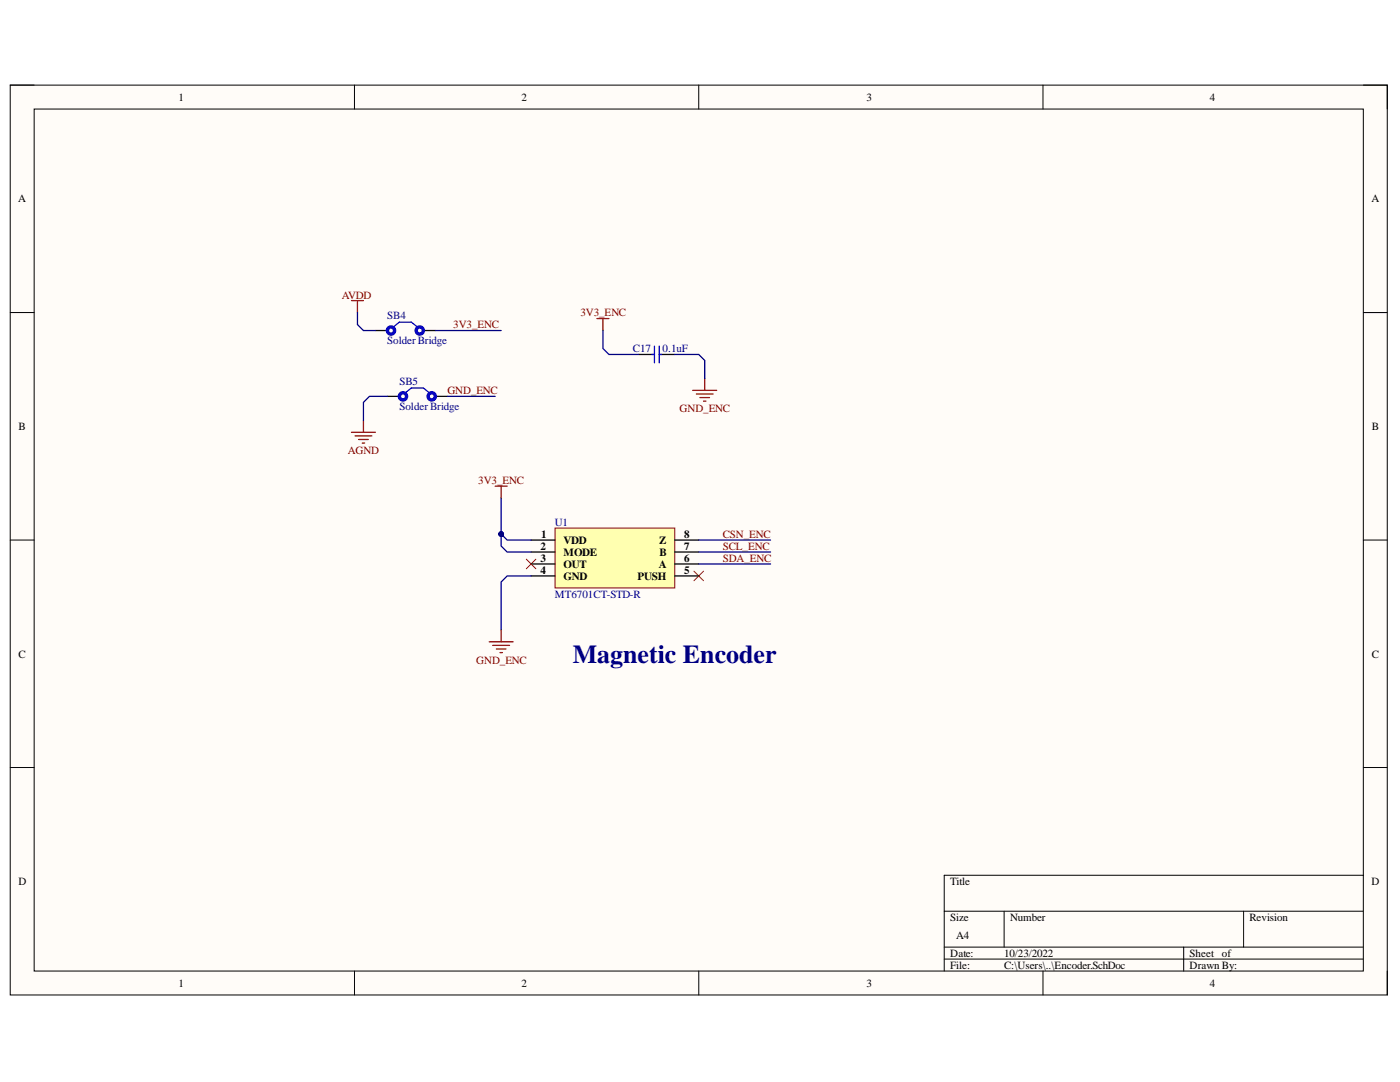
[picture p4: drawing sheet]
<svg xmlns="http://www.w3.org/2000/svg" width="279mm" height="216mm" viewBox="0 0 279 216" stroke-linecap="round" stroke-linejoin="round" font-family="sans-serif">
<defs><g id="words">
<text font-size="5.2" fill="#000080" x="114.3" y="132.3">Magnetic Encoder</text>
<g font-size="2.2">
<text x="35.6" y="20.1">1</text>
<text x="104.1" y="20.1">2</text>
<text x="172.9" y="20.1">3</text>
<text x="241.5" y="20.1">4</text>
<text x="3.6" y="40.4">A</text>
<text x="273.7" y="40.4">A</text>
<text x="3.7" y="85.8">B</text>
<text x="273.8" y="85.8">B</text>
<text x="108" y="107.3">1</text>
<text x="136.5" y="107.3">8</text>
<text x="107.9" y="109.7">2</text>
<text x="107.9" y="112.1">3</text>
<text x="112.5" y="108.5">VDD</text>
<text x="112.5" y="110.9">MODE</text>
<text x="112.5" y="113.3">OUT</text>
<text x="131.5" y="113.3">A</text>
<text x="131.6" y="108.5">Z</text>
<text x="131.6" y="110.9">B</text>
<text x="136.5" y="109.7">7</text>
<text x="136.5" y="112.1">6</text>
<text x="107.9" y="114.5">4</text>
<text x="112.5" y="115.7">GND</text>
<text x="127.2" y="115.7">PUSH</text>
<text x="136.5" y="114.5">5</text>
<text x="3.7" y="131.3">C</text>
<text x="273.8" y="131.3">C</text>
<text x="3.7" y="176.6">D</text>
<text x="189.6" y="176.6">Title</text>
<text x="273.7" y="176.6">D</text>
<text x="189.6" y="183.7">Size</text>
<text x="201.6" y="183.7">Number</text>
<text x="249.3" y="183.7">Revision</text>
<text x="189.6" y="190.9">Date:</text>
<text x="190.8" y="187.4">A4</text>
<text x="200.4" y="190.9">10/23/2022</text>
<text x="237.4" y="190.9">Sheet of</text>
<text x="35.6" y="196.9">1</text>
<text x="104.1" y="196.9">2</text>
<text x="172.9" y="196.9">3</text>
<text x="189.6" y="193.3">File:</text>
<text x="200.4" y="193.3">C:\Users\..\Encoder.SchDoc</text>
<text x="237.4" y="193.3">Drawn By:</text>
<text x="241.5" y="196.9">4</text>
</g>
<g font-size="2.2" fill="#800000">
<text x="68.2" y="59.6">AVDD</text>
<text x="90.5" y="65.5">3V3_ENC</text>
<text x="115.8" y="63.1">3V3_ENC</text>
<text x="89.3" y="78.7">GND_ENC</text>
<text x="135.6" y="82.2">GND_ENC</text>
<text x="69.4" y="90.6">AGND</text>
<text x="95.5" y="96.6">3V3_ENC</text>
<text x="144.2" y="107.3">CSN_ENC</text>
<text x="144.2" y="109.7">SCL_ENC</text>
<text x="144.2" y="112.1">SDA_ENC</text>
<text x="95" y="132.4">GND_ENC</text>
</g>
<g font-size="2.2" fill="#000080">
<text x="77.3" y="63.6">SB4</text>
<text x="77.3" y="68.6">SolderBridge</text>
<text x="126.3" y="70.3">C17</text>
<text x="132.2" y="70.3">0.1uF</text>
<text x="79.7" y="76.7">SB5</text>
<text x="79.7" y="81.7">SolderBridge</text>
<text x="110.8" y="105">U1</text>
<text x="110.8" y="119.3">MT6701CT-STD-R</text>
</g>
</g></defs>
<path d="M2 17h274.9v181.5h-274.9z" fill-rule="evenodd" fill="#fffcf8"/>
<path d="M2 17h274.9v181.5h-274.9z" fill="none" stroke="#000" stroke-width=".2"/>
<path d="M6.8 21.8h265.3v172h-265.3z" fill-rule="evenodd" fill="#fffcf8"/>
<g fill="none" stroke="#000" stroke-width=".2">
<path d="M2 17h4.8M70.7 17v4.8M139.4 17v4.8M208.2 17v4.8M272.1 17h4.8v4.8M6.8 21.8h265.3v172h-265.3zM2 62.4h4.8M272.1 62.4h4.8M2 107.8h4.8M272.1 107.8h4.8M2 153.1h4.8M272.1 153.1h4.8"/>
<path d="M272.1 174.6h-83.7v19.2M70.7 193.8v4.7M139.5 193.8v4.7M188.4 181.8h83.7M188.4 189h83.7M188.4 191.4h83.7M200.4 181.8v7.2M208.2 193.8v4.7M236.2 189v4.8M248.2 181.8v7.2M276.9 193.8v4.7"/>
</g>
<path d="M74.9 66h2.4M77.3 79.1h2.4M84.5 66h2.4M86.9 79.1h2.4M127.5 70.7h3.1M131.6 70.7h3.1" fill="none" stroke="#000" stroke-width=".25"/>
<path d="M78.5 65.2l1.2-.9h2.4l1.2 .9M80.9 78.4l1.2-1h2.4l1.2 1M130.1 70.7h.5M130.6 69.1v3.3M131.6 69.1v3.3M131.6 70.7h.4" fill="none" stroke="#00f" stroke-width=".25"/>
<g fill="none" stroke="#800000" stroke-width=".25">
<path d="M70.1 60h2.4M71.3 60v2.4M119.1 63.6h2.4M120.3 63.6v2.4M138.3 77.9h4.7M139 78.6h3.3M139.7 79.3h1.9M140.6 75.5v2.4M70.1 86.3h4.8M70.9 87h3.3M71.6 87.7h1.9M72.3 88.4h.5"/>
<path d="M72.5 83.9v2.4M98.8 97h2.4M100 97v2.4M140.4 80h.5M97.6 128.1h4.8M98.3 128.8h3.4M99.1 129.5h1.9M99.8 130.2h.5M100 125.7v2.4"/>
</g>
<g fill="none" stroke="#00f" stroke-width=".68">
<circle cx="78" cy="66" r=".72"/>
<circle cx="80.4" cy="79.1" r=".72"/>
<circle cx="83.8" cy="66" r=".72"/>
<circle cx="86.2" cy="79.1" r=".72"/>
</g>
<path d="M105 111.6l1.9 1.9M106.9 111.6l-1.9 1.9M138.5 114l1.9 1.9M140.4 114l-1.9 1.9" fill="none" stroke="#f00" stroke-width=".2"/>
<path d="M110.8 105.4h23.9v11.9h-23.9z" fill-rule="evenodd" fill="#ffffb0"/>
<path d="M110.8 105.4h23.9v11.9h-23.9z" fill="none" stroke="#800000" stroke-width=".2"/>
<path d="M106 107.8h4.8M106 110.1h4.8M106 112.5h4.8M106 114.9h4.8M134.7 107.8h4.7M134.7 110.1h4.7M134.7 112.5h4.7M134.7 114.9h4.7" fill="none" stroke="#000" stroke-width=".25"/>
<path d="M100 99.4v7.2l1.2 1.2h4.8" fill="none" stroke="#000080" stroke-width=".25"/>
<circle cx="100" cy="106.6" r=".48" fill="#000080"/>
<circle cx="100" cy="106.6" r=".48" fill="none" stroke="#000080" stroke-width=".2"/>
<path d="M71.3 62.4v2.4l1.2 1.2h2.4M77.3 79.1h-3.6l-1.2 1.2v3.6M86.9 66h13.1M89.3 79.1h9.5M120.3 66v3.5l1.2 1.2h6M134.7 70.7h4.7l1.2 1.2v3.6M100 106.6v2.4l1.2 1.1h4.8M106 114.9h-4.8l-1.2 1.2v9.6" fill="none" stroke="#000080" stroke-width=".25"/>
<circle cx="100" cy="106.6" r=".48" fill="#000080"/>
<circle cx="100" cy="106.6" r=".48" fill="none" stroke="#000080" stroke-width=".2"/>
<path d="M139.4 107.8h14.4M139.4 110.1h14.4M139.4 112.5h14.4" fill="none" stroke="#000080" stroke-width=".25"/>
<use href="#words"/>
</svg>
